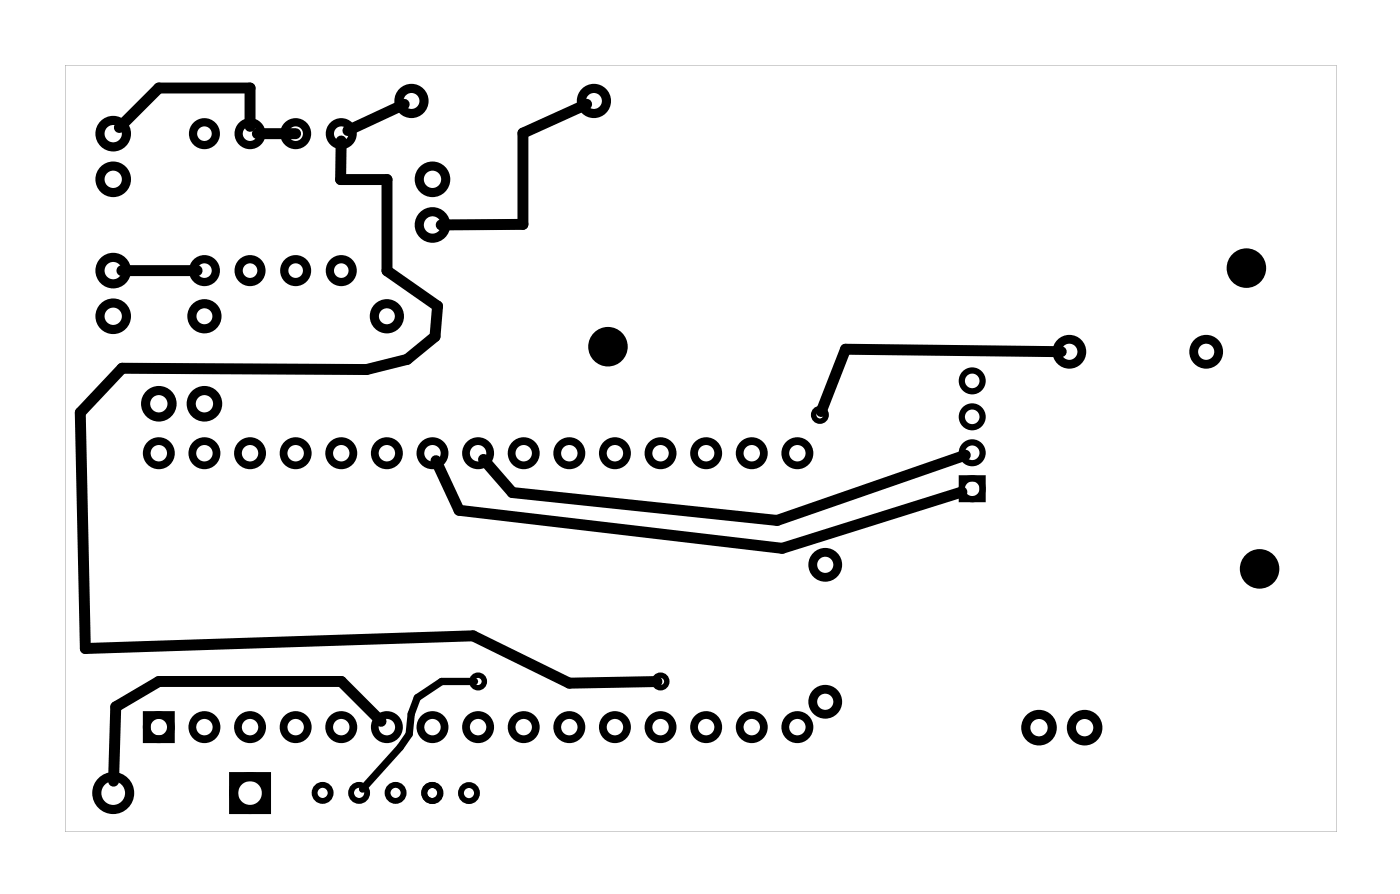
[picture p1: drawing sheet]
<svg xmlns="http://www.w3.org/2000/svg" width="78mm" height="50mm" viewBox="0 0 78 50" stroke-linecap="round" stroke-linejoin="round" font-family="sans-serif">
<path d="M3.6 3.6h70.8v42.7h-70.8zM3.6 3.6v42.7h70.8v-42.7z" fill="#000"/>
<g fill="none" stroke="#000" stroke-width=".43">
<path d="M8.2 39.8h1.3v1.3h-1.3z"/>
<circle cx="8.8" cy="25.2" r=".67"/>
<circle cx="11.4" cy="25.2" r=".67"/>
<circle cx="13.9" cy="25.2" r=".67"/>
<circle cx="16.5" cy="25.2" r=".67"/>
<circle cx="19" cy="25.2" r=".67"/>
<circle cx="21.5" cy="25.2" r=".67"/>
<circle cx="24.1" cy="25.2" r=".67"/>
<circle cx="26.6" cy="25.2" r=".67"/>
<circle cx="29.2" cy="25.2" r=".67"/>
<circle cx="31.7" cy="25.2" r=".67"/>
<circle cx="34.2" cy="25.2" r=".67"/>
<circle cx="36.8" cy="25.2" r=".67"/>
<circle cx="39.3" cy="25.2" r=".67"/>
<circle cx="41.9" cy="25.2" r=".67"/>
<circle cx="44.4" cy="25.2" r=".67"/>
<circle cx="8.8" cy="40.5" r=".67"/>
<circle cx="11.4" cy="40.5" r=".67"/>
<circle cx="13.9" cy="40.5" r=".67"/>
<circle cx="16.5" cy="40.5" r=".67"/>
<circle cx="19" cy="40.5" r=".67"/>
<circle cx="21.5" cy="40.5" r=".67"/>
<circle cx="24.1" cy="40.5" r=".67"/>
<circle cx="26.6" cy="40.5" r=".67"/>
<circle cx="29.2" cy="40.5" r=".67"/>
<circle cx="31.7" cy="40.5" r=".67"/>
<circle cx="34.2" cy="40.5" r=".67"/>
<circle cx="36.8" cy="40.5" r=".67"/>
<circle cx="39.3" cy="40.5" r=".67"/>
<circle cx="41.9" cy="40.5" r=".67"/>
<circle cx="44.4" cy="40.5" r=".67"/>
</g>
<g fill="none" stroke="#000" stroke-width=".33">
<circle cx="18" cy="44.1" r=".45"/>
<circle cx="20" cy="44.1" r=".45"/>
<circle cx="22" cy="44.1" r=".45"/>
<circle cx="24.1" cy="44.1" r=".45"/>
<circle cx="26.1" cy="44.1" r=".45"/>
</g>
<g fill="none" stroke="#000" stroke-width=".46">
<circle cx="11.4" cy="7.4" r=".64"/>
<circle cx="11.4" cy="15.1" r=".64"/>
<circle cx="13.9" cy="7.4" r=".64"/>
<circle cx="13.9" cy="15.1" r=".64"/>
<circle cx="16.5" cy="7.4" r=".64"/>
<circle cx="16.5" cy="15.1" r=".64"/>
<circle cx="19" cy="7.4" r=".64"/>
<circle cx="19" cy="15.1" r=".64"/>
</g>
<g fill="none" stroke="#000" stroke-width=".51">
<path d="M13 43.2h1.8v1.8h-1.8z"/>
<circle cx="6.3" cy="17.6" r=".74"/>
<circle cx="6.3" cy="10" r=".74"/>
<circle cx="6.3" cy="15.1" r=".74"/>
<circle cx="6.3" cy="7.4" r=".74"/>
<circle cx="11.4" cy="17.6" r=".7"/>
<circle cx="21.5" cy="17.6" r=".7"/>
<circle cx="22.9" cy="5.6" r=".7"/>
<circle cx="24.1" cy="12.5" r=".74"/>
<circle cx="24.1" cy="10" r=".74"/>
<circle cx="33.1" cy="5.6" r=".7"/>
<circle cx="8.8" cy="22.5" r=".74"/>
<circle cx="11.4" cy="22.5" r=".74"/>
<circle cx="6.3" cy="44.1" r=".91"/>
<circle cx="13.9" cy="44.1" r=".91"/>
<circle cx="57.9" cy="40.5" r=".74"/>
<circle cx="60.4" cy="40.5" r=".74"/>
</g>
<g fill="none" stroke="#000" stroke-width=".49">
<circle cx="59.6" cy="19.6" r=".69"/>
<circle cx="67.2" cy="19.6" r=".69"/>
<circle cx="46" cy="39" r=".69"/>
<circle cx="46" cy="31.4" r=".69"/>
</g>
<g fill="none" stroke="#000" stroke-width=".3">
<circle cx="26.6" cy="37.9" r=".35"/>
<circle cx="36.8" cy="37.9" r=".35"/>
<circle cx="45.7" cy="23.1" r=".35"/>
</g>
<g fill="none" stroke="#000" stroke-width=".35">
<path d="M53.6 26.6h1.1v1.2h-1.1z"/>
<circle cx="54.1" cy="21.2" r=".58"/>
<circle cx="54.1" cy="23.2" r=".58"/>
<circle cx="54.1" cy="25.2" r=".58"/>
<circle cx="54.1" cy="27.2" r=".58"/>
</g>
<g fill="#000">
<circle cx="33.9" cy="19.3" r="1.1"/>
<circle cx="69.4" cy="14.9" r="1.1"/>
<circle cx="70.1" cy="31.7" r="1.1"/>
</g>
<path d="M6.8 15.1h4.2M13.9 7v-2.1h-5.1l-2.2 2.2M14.3 7.4h2.2M19 7.8v2.2h2.6v5.1l2.8 1.9-.2 1.7-1.5 1.3-2.3 .6-13.6-.1-2.3 2.5 .3 13.1 21.5-.7 5.4 2.6 4.9-.1M22.5 5.8l-3.1 1.5M32.7 5.8l-3.6 1.6v5.1h-4.5M59.1 19.6l-12-.2-1.4 3.5M24.3 25.6l1.3 2.8 18 2.1 10-3.1M53.8 25.3l-10.5 3.7-14.8-1.6-1.6-1.8M21.2 40.1l-2.2-2.2h-10.2l-2.4 1.4-.1 4.2" fill="none" stroke="#000" stroke-width=".61"/>
<path d="M26.4 37.9h-1.8l-1.4 .9-.3 .9-.1 1.2-.5 .7-2.1 2.3" fill="none" stroke="#000" stroke-width=".41"/>
</svg>
